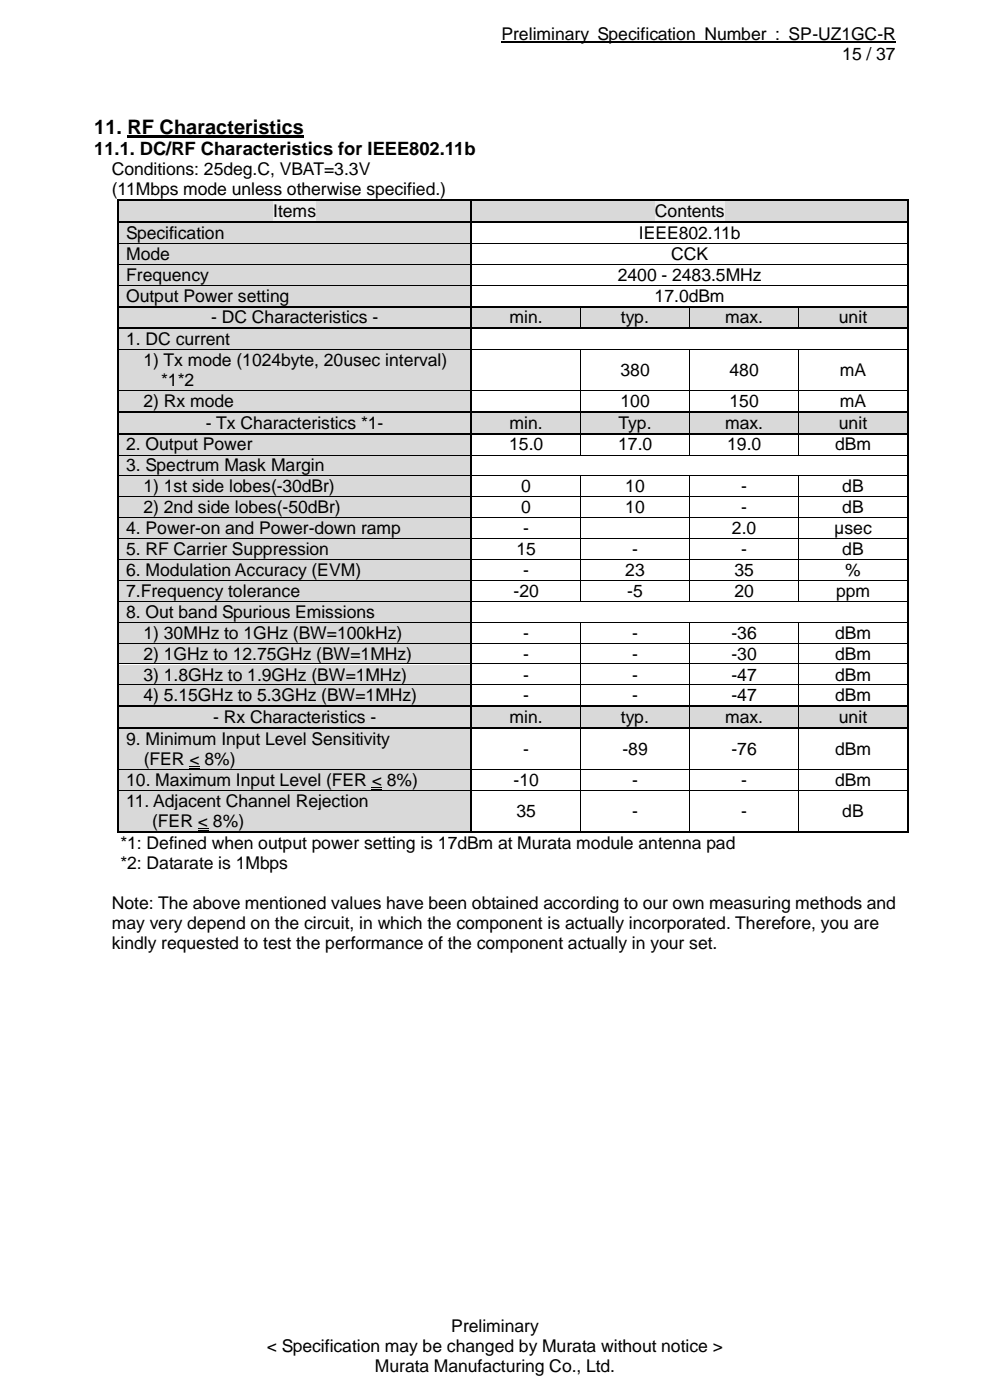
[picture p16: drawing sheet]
<svg xmlns="http://www.w3.org/2000/svg" width="210mm" height="297mm" viewBox="0 0 210 297" stroke-linecap="round" stroke-linejoin="round" font-family="sans-serif">
<defs><g id="words">
<text font-size="4.2" x="20" y="28.4">11. RF Characteristics</text>
<text font-size="3.9" x="20" y="32.9">11.1. DC/RF Characteristics for IEEE802.11b</text>
<g font-size="3.7">
<text x="106.4" y="8.4">Preliminary Specification Number : SP-UZ1GC-R</text>
<text x="178.7" y="12.7">15 / 37</text>
<text x="23.7" y="37.2">Conditions: 25deg.C, VBAT=3.3V</text>
<text x="23.7" y="41.5">(11Mbps mode unless otherwise specified.)</text>
<text x="58" y="46.1">Items</text>
<text x="138.9" y="46.1">Contents</text>
<text x="26.8" y="50.7">Specification</text>
<text x="135.5" y="50.7">IEEE802.11b</text>
<text x="26.8" y="55.1">Mode</text>
<text x="26.8" y="59.5">Frequency</text>
<text x="131" y="59.5">2400 - 2483.5MHz</text>
<text x="142.4" y="55.1">CCK</text>
<text x="26.8" y="64">Output Power setting</text>
<text x="138.9" y="64">17.0dBm</text>
<text x="44.8" y="68.6">- DC Characteristics -</text>
<text x="108.1" y="68.6">min.</text>
<text x="131.7" y="68.6">typ.</text>
<text x="153.8" y="68.6">max.</text>
<text x="178" y="68.6">unit</text>
<text x="26.8" y="73.2">1. DC current</text>
<text x="30.4" y="77.6">1) Tx mode (1024byte, 20usec interval)</text>
<text x="34.2" y="81.9">*1*2</text>
<text x="131.6" y="79.8">380</text>
<text x="154.8" y="79.8">480</text>
<text x="178.2" y="79.8">mA</text>
<text x="30.4" y="86.3">2) Rx mode</text>
<text x="131.6" y="86.3">100</text>
<text x="154.8" y="86.3">150</text>
<text x="178.2" y="86.3">mA</text>
<text x="26.8" y="95.6">2. Output Power</text>
<text x="43.7" y="90.9">- Tx Characteristics *1-</text>
<text x="108" y="95.6">15.0</text>
<text x="108.1" y="90.9">min.</text>
<text x="131.1" y="95.6">17.0</text>
<text x="131.2" y="90.9">Typ.</text>
<text x="153.8" y="90.9">max.</text>
<text x="154.3" y="95.6">19.0</text>
<text x="177.2" y="95.6">dBm</text>
<text x="178" y="90.9">unit</text>
<text x="26.8" y="100">3. Spectrum Mask Margin</text>
<text x="30.4" y="104.4">1) 1st side lobes(-30dBr)</text>
<text x="110.6" y="104.4">0</text>
<text x="132.7" y="104.4">10</text>
<text x="157.2" y="104.4">-</text>
<text x="178.7" y="104.4">dB</text>
<text x="26.8" y="113.3">4. Power-on and Power-down ramp</text>
<text x="30.4" y="108.9">2) 2nd side lobes(-50dBr)</text>
<text x="110.6" y="108.9">0</text>
<text x="111" y="113.3">-</text>
<text x="132.7" y="108.9">10</text>
<text x="155.3" y="113.3">2.0</text>
<text x="157.2" y="108.9">-</text>
<text x="177" y="113.3">μsec</text>
<text x="178.7" y="108.9">dB</text>
<text x="26.8" y="117.7">5. RF Carrier Suppression</text>
<text x="109.5" y="117.7">15</text>
<text x="134.1" y="117.7">-</text>
<text x="157.2" y="117.7">-</text>
<text x="178.7" y="117.7">dB</text>
<text x="26.8" y="122.2">6. Modulation Accuracy (EVM)</text>
<text x="111" y="122.2">-</text>
<text x="132.7" y="122.2">23</text>
<text x="155.8" y="122.2">35</text>
<text x="179.3" y="122.2">%</text>
<text x="26.8" y="126.6">7.Frequency tolerance</text>
<text x="26.8" y="131">8. Out band Spurious Emissions</text>
<text x="108.9" y="126.6">-20</text>
<text x="133.1" y="126.6">-5</text>
<text x="155.8" y="126.6">20</text>
<text x="177.4" y="126.6">ppm</text>
<text x="30.4" y="135.5">1) 30MHz to 1GHz (BW=100kHz)</text>
<text x="111" y="135.5">-</text>
<text x="134.1" y="135.5">-</text>
<text x="155.2" y="135.5">-36</text>
<text x="177.2" y="135.5">dBm</text>
<text x="30.4" y="139.9">2) 1GHz to 12.75GHz (BW=1MHz)</text>
<text x="111" y="139.9">-</text>
<text x="134.1" y="139.9">-</text>
<text x="155.2" y="139.9">-30</text>
<text x="177.2" y="139.9">dBm</text>
<text x="30.4" y="144.4">3) 1.8GHz to 1.9GHz (BW=1MHz)</text>
<text x="30.4" y="148.8">4) 5.15GHz to 5.3GHz (BW=1MHz)</text>
<text x="111" y="144.4">-</text>
<text x="111" y="148.8">-</text>
<text x="134.1" y="144.4">-</text>
<text x="134.1" y="148.8">-</text>
<text x="155.2" y="144.4">-47</text>
<text x="155.2" y="148.8">-47</text>
<text x="177.2" y="144.4">dBm</text>
<text x="177.2" y="148.8">dBm</text>
<text x="45.2" y="153.4">- Rx Characteristics -</text>
<text x="108.1" y="153.4">min.</text>
<text x="131.7" y="153.4">typ.</text>
<text x="153.8" y="153.4">max.</text>
<text x="178" y="153.4">unit</text>
<text x="26.8" y="158">9. Minimum Input Level Sensitivity</text>
<text x="111" y="160.2">-</text>
<text x="132.1" y="160.2">-89</text>
<text x="155.2" y="160.2">-76</text>
<text x="177.2" y="160.2">dBm</text>
<text x="26.8" y="166.7">10. Maximum Input Level (FER &lt; 8%)</text>
<text x="30.5" y="162.3">(FER &lt; 8%)</text>
<text x="108.9" y="166.7">-10</text>
<text x="134.1" y="166.7">-</text>
<text x="157.2" y="166.7">-</text>
<text x="177.2" y="166.7">dBm</text>
<text x="26.8" y="171.1">11. Adjacent Channel Rejection</text>
<text x="109.5" y="173.3">35</text>
<text x="134.1" y="173.3">-</text>
<text x="157.2" y="173.3">-</text>
<text x="178.7" y="173.3">dB</text>
<text x="32.3" y="175.4">(FER &lt; 8%)</text>
<text x="25.5" y="180">*1: Defined when output power setting is 17dBm at Murata module antenna pad</text>
<text x="25.5" y="184.3">*2: Datarate is 1Mbps</text>
<text x="23.7" y="192.8">Note: The above mentioned values have been obtained according to our own measuring methods and</text>
<text x="23.7" y="197">may very depend on the circuit, in which the component is actually incorporated. Therefore, you are</text>
<text x="23.7" y="201.3">kindly requested to test the performance of the component actually in your set.</text>
<text x="56.6" y="286.9">&lt; Specification may be changed by Murata without notice &gt;</text>
<text x="95.7" y="282.7">Preliminary</text>
<text x="79.5" y="291.2">Murata Manufacturing Co., Ltd.</text>
</g>
</g></defs>
<path d="M106.4 8.9h83.6" fill="none" stroke="#000" stroke-width=".25"/>
<path d="M27.1 29h37.4" fill="none" stroke="#000" stroke-width=".43"/>
<g fill="#d9d9d9">
<path d="M25.2 42.7h74.6v4.2h-74.6z" fill-rule="evenodd"/>
<path d="M26.8 42.7h71.5v4.2h-71.5z" fill-rule="evenodd"/>
</g>
<path d="M58 42.7h9v4.2h-9z" fill-rule="evenodd" fill="#eeece1"/>
<g fill="#d9d9d9">
<path d="M100.2 42.7h92.2v4.2h-92.2z" fill-rule="evenodd"/>
<path d="M101.8 42.7h89v4.2h-89z" fill-rule="evenodd"/>
</g>
<path d="M138.9 42.7h14.8v4.2h-14.8z" fill-rule="evenodd" fill="#eeece1"/>
<g fill="#000">
<path d="M24.8 42.3h.4v.3h-.4z" fill-rule="evenodd"/>
<path d="M24.8 42.3h.4v.3h-.4z" fill-rule="evenodd"/>
<path d="M99.8 42.3h.4v.3h-.4z" fill-rule="evenodd"/>
<path d="M192.4 42.3h.3v.3h-.3z" fill-rule="evenodd"/>
<path d="M192.4 42.3h.3v.3h-.3z" fill-rule="evenodd"/>
</g>
<path d="M25 42.6v4.3M25.2 42.5h74.6M100 42.6v4.3M100.2 42.5h92.2M192.5 42.6v4.3" fill="none" stroke="#000" stroke-width=".34"/>
<g fill="#d9d9d9">
<path d="M25.2 47.3h74.6v4.2h-74.6z" fill-rule="evenodd"/>
<path d="M26.8 47.3h71.5v4.2h-71.5z" fill-rule="evenodd"/>
</g>
<g fill="#000">
<path d="M24.8 46.9h.4v.4h-.4z" fill-rule="evenodd"/>
<path d="M99.8 46.9h.4v.4h-.4z" fill-rule="evenodd"/>
<path d="M192.4 46.9h.3v.4h-.3z" fill-rule="evenodd"/>
</g>
<path d="M25 47.3v4.2M25.2 47.1h74.6M100 47.3v4.2M100.2 47.1h92.2M192.5 47.3v4.2" fill="none" stroke="#000" stroke-width=".34"/>
<g fill="#d9d9d9">
<path d="M25.2 51.7h74.6v4.3h-74.6z" fill-rule="evenodd"/>
<path d="M26.8 51.7h71.5v4.3h-71.5z" fill-rule="evenodd"/>
</g>
<g fill="#000">
<path d="M24.8 51.5h.4v.2h-.4z" fill-rule="evenodd"/>
<path d="M99.8 51.5h.4v.2h-.4z" fill-rule="evenodd"/>
<path d="M192.4 51.5h.3v.2h-.3z" fill-rule="evenodd"/>
</g>
<path d="M25.2 51.6h74.6M100.2 51.6h92.2" fill="none" stroke="#000" stroke-width=".21"/>
<path d="M25 51.7v4.3M100 51.7v4.3M192.5 51.7v4.3" fill="none" stroke="#000" stroke-width=".34"/>
<g fill="#d9d9d9">
<path d="M25.2 56.1h74.6v4.3h-74.6z" fill-rule="evenodd"/>
<path d="M26.8 56.1h71.5v4.3h-71.5z" fill-rule="evenodd"/>
</g>
<g fill="#000">
<path d="M24.8 56h.4v.1h-.4z" fill-rule="evenodd"/>
<path d="M99.8 56h.4v.1h-.4z" fill-rule="evenodd"/>
<path d="M192.4 56h.3v.1h-.3z" fill-rule="evenodd"/>
</g>
<path d="M25.2 56.1h74.6M100.2 56.1h92.2" fill="none" stroke="#000" stroke-width=".21"/>
<path d="M25 56.1v4.3M100 56.1v4.3M192.5 56.1v4.3" fill="none" stroke="#000" stroke-width=".34"/>
<g fill="#d9d9d9">
<path d="M25.2 60.6h74.6v4.3h-74.6z" fill-rule="evenodd"/>
<path d="M26.8 60.6h71.5v4.3h-71.5z" fill-rule="evenodd"/>
</g>
<g fill="#000">
<path d="M24.8 60.4h.4v.2h-.4z" fill-rule="evenodd"/>
<path d="M99.8 60.4h.4v.2h-.4z" fill-rule="evenodd"/>
<path d="M192.4 60.4h.3v.2h-.3z" fill-rule="evenodd"/>
</g>
<path d="M25.2 60.5h74.6M100.2 60.5h92.2" fill="none" stroke="#000" stroke-width=".21"/>
<path d="M25 60.6v4.3M100 60.6v4.3M192.5 60.6v4.3" fill="none" stroke="#000" stroke-width=".34"/>
<g fill="#d9d9d9">
<path d="M25.2 65.2h74.6v4.3h-74.6z" fill-rule="evenodd"/>
<path d="M26.8 65.2h71.5v4.3h-71.5z" fill-rule="evenodd"/>
<path d="M100.2 65.2h22.9v4.3h-22.9z" fill-rule="evenodd"/>
<path d="M101.8 65.2h19.6v4.3h-19.6z" fill-rule="evenodd"/>
<path d="M123.3 65.2h22.9v4.3h-22.9z" fill-rule="evenodd"/>
<path d="M124.9 65.2h19.7v4.3h-19.7z" fill-rule="evenodd"/>
<path d="M146.4 65.2h22.9v4.3h-22.9z" fill-rule="evenodd"/>
<path d="M148 65.2h19.7v4.3h-19.7z" fill-rule="evenodd"/>
<path d="M169.5 65.2h22.9v4.3h-22.9z" fill-rule="evenodd"/>
<path d="M171.1 65.2h19.7v4.3h-19.7z" fill-rule="evenodd"/>
</g>
<g fill="#000">
<path d="M24.8 64.9h.4v.3h-.4z" fill-rule="evenodd"/>
<path d="M99.8 64.9h.4v.3h-.4z" fill-rule="evenodd"/>
<path d="M123 64.9h.4v.3h-.4z" fill-rule="evenodd"/>
<path d="M146.2 64.9h.3v.3h-.3z" fill-rule="evenodd"/>
<path d="M169.3 64.9h.4v.3h-.4z" fill-rule="evenodd"/>
<path d="M192.4 64.9h.3v.3h-.3z" fill-rule="evenodd"/>
</g>
<path d="M25 65.2v4.3M25.2 65h74.6M100 65.2v4.3M100.2 65h22.8M123.4 65h22.8M146.5 65h22.8M169.7 65h22.7M192.5 65.2v4.3" fill="none" stroke="#000" stroke-width=".34"/>
<path d="M123.1 65.2v4.3M146.3 65.2v4.3M169.4 65.2v4.3" fill="none" stroke="#000" stroke-width=".21"/>
<g fill="#d9d9d9">
<path d="M25.2 69.8h74.6v4.2h-74.6z" fill-rule="evenodd"/>
<path d="M26.8 69.8h71.5v4.2h-71.5z" fill-rule="evenodd"/>
</g>
<g fill="#000">
<path d="M24.8 69.5h.4v.3h-.4z" fill-rule="evenodd"/>
<path d="M99.8 69.5h.4v.3h-.4z" fill-rule="evenodd"/>
<path d="M123 69.5h.4v.3h-.4z" fill-rule="evenodd"/>
<path d="M146.2 69.5h.3v.3h-.3z" fill-rule="evenodd"/>
<path d="M169.3 69.5h.4v.3h-.4z" fill-rule="evenodd"/>
<path d="M192.4 69.5h.3v.3h-.3z" fill-rule="evenodd"/>
</g>
<path d="M25 69.8v4.2M25.2 69.6h74.6M100 69.8v4.2M100.2 69.6h22.8M123.4 69.6h22.8M146.5 69.6h22.8M169.7 69.6h22.7M192.5 69.8v4.2" fill="none" stroke="#000" stroke-width=".34"/>
<g fill="#d9d9d9">
<path d="M25.2 74.3h74.6v8.5h-74.6z" fill-rule="evenodd"/>
<path d="M26.8 74.3h71.5v4.2h-71.5z" fill-rule="evenodd"/>
<path d="M26.8 78.5h71.5v4.3h-71.5z" fill-rule="evenodd"/>
</g>
<g fill="#000">
<path d="M24.8 74h.4v.2h-.4z" fill-rule="evenodd"/>
<path d="M99.8 74h.4v.2h-.4z" fill-rule="evenodd"/>
<path d="M123 74h.2v.2h-.2z" fill-rule="evenodd"/>
<path d="M146.2 74h.2v.2h-.2z" fill-rule="evenodd"/>
<path d="M169.3 74h.2v.2h-.2z" fill-rule="evenodd"/>
<path d="M192.4 74h.3v.2h-.3z" fill-rule="evenodd"/>
</g>
<path d="M25.2 74.1h74.6M100.2 74.1h22.8M123.1 74.2v8.6M123.2 74.1h23M146.3 74.2v8.6M146.4 74.1h22.9M169.4 74.2v8.6M169.5 74.1h22.9" fill="none" stroke="#000" stroke-width=".21"/>
<path d="M25 74.2v8.6M100 74.2v8.6M192.5 74.2v8.6" fill="none" stroke="#000" stroke-width=".34"/>
<g fill="#d9d9d9">
<path d="M25.2 82.9h74.6v4.3h-74.6z" fill-rule="evenodd"/>
<path d="M26.8 82.9h71.5v4.3h-71.5z" fill-rule="evenodd"/>
</g>
<g fill="#000">
<path d="M24.8 82.8h.4v.1h-.4z" fill-rule="evenodd"/>
<path d="M99.8 82.8h.4v.1h-.4z" fill-rule="evenodd"/>
<path d="M123 82.8h.2v.1h-.2z" fill-rule="evenodd"/>
<path d="M146.2 82.8h.2v.1h-.2z" fill-rule="evenodd"/>
<path d="M169.3 82.8h.2v.1h-.2z" fill-rule="evenodd"/>
<path d="M192.4 82.8h.3v.1h-.3z" fill-rule="evenodd"/>
</g>
<path d="M25.2 82.9h74.6M100.2 82.9h22.8M123.1 82.9v4.3M123.2 82.9h23M146.3 82.9v4.3M146.4 82.9h22.9M169.4 82.9v4.3M169.5 82.9h22.9" fill="none" stroke="#000" stroke-width=".21"/>
<path d="M25 82.9v4.3M100 82.9v4.3M192.5 82.9v4.3" fill="none" stroke="#000" stroke-width=".34"/>
<g fill="#d9d9d9">
<path d="M25.2 87.6h74.6v4.2h-74.6z" fill-rule="evenodd"/>
<path d="M26.8 87.6h71.5v4.2h-71.5z" fill-rule="evenodd"/>
<path d="M100.2 87.6h22.9v4.2h-22.9z" fill-rule="evenodd"/>
<path d="M101.8 87.6h19.6v4.2h-19.6z" fill-rule="evenodd"/>
<path d="M123.3 87.6h22.9v4.2h-22.9z" fill-rule="evenodd"/>
<path d="M124.9 87.6h19.7v4.2h-19.7z" fill-rule="evenodd"/>
<path d="M146.4 87.6h22.9v4.2h-22.9z" fill-rule="evenodd"/>
<path d="M148 87.6h19.7v4.2h-19.7z" fill-rule="evenodd"/>
<path d="M169.5 87.6h22.9v4.2h-22.9z" fill-rule="evenodd"/>
<path d="M171.1 87.6h19.7v4.2h-19.7z" fill-rule="evenodd"/>
</g>
<g fill="#000">
<path d="M24.8 87.2h.4v.4h-.4z" fill-rule="evenodd"/>
<path d="M99.8 87.2h.4v.4h-.4z" fill-rule="evenodd"/>
<path d="M123 87.2h.4v.4h-.4z" fill-rule="evenodd"/>
<path d="M146.2 87.2h.3v.4h-.3z" fill-rule="evenodd"/>
<path d="M169.3 87.2h.4v.4h-.4z" fill-rule="evenodd"/>
<path d="M192.4 87.2h.3v.4h-.3z" fill-rule="evenodd"/>
</g>
<path d="M25 87.6v4.2M25.2 87.4h74.6M100 87.6v4.2M100.2 87.4h22.8M123.4 87.4h22.8M146.5 87.4h22.8M169.7 87.4h22.7M192.5 87.6v4.2" fill="none" stroke="#000" stroke-width=".34"/>
<path d="M123.1 87.6v4.2M146.3 87.6v4.2M169.4 87.6v4.2" fill="none" stroke="#000" stroke-width=".21"/>
<g fill="#d9d9d9">
<path d="M25.2 92.2h74.6v4.3h-74.6z" fill-rule="evenodd"/>
<path d="M26.8 92.2h71.5v4.3h-71.5z" fill-rule="evenodd"/>
</g>
<g fill="#000">
<path d="M24.8 91.8h.4v.4h-.4z" fill-rule="evenodd"/>
<path d="M99.8 91.8h.4v.4h-.4z" fill-rule="evenodd"/>
<path d="M123 91.8h.4v.4h-.4z" fill-rule="evenodd"/>
<path d="M146.2 91.8h.3v.4h-.3z" fill-rule="evenodd"/>
<path d="M169.3 91.8h.4v.4h-.4z" fill-rule="evenodd"/>
<path d="M192.4 91.8h.3v.4h-.3z" fill-rule="evenodd"/>
</g>
<path d="M25 92.2v4.3M25.2 92h74.6M100 92.2v4.3M100.2 92h22.8M123.4 92h22.8M146.5 92h22.8M169.7 92h22.7M192.5 92.2v4.3" fill="none" stroke="#000" stroke-width=".34"/>
<path d="M123.1 92.2v4.3M146.3 92.2v4.3M169.4 92.2v4.3" fill="none" stroke="#000" stroke-width=".21"/>
<g fill="#d9d9d9">
<path d="M25.2 96.6h74.6v4.3h-74.6z" fill-rule="evenodd"/>
<path d="M26.8 96.6h71.5v4.3h-71.5z" fill-rule="evenodd"/>
</g>
<g fill="#000">
<path d="M24.8 96.5h.4v.1h-.4z" fill-rule="evenodd"/>
<path d="M99.8 96.5h.4v.1h-.4z" fill-rule="evenodd"/>
<path d="M123 96.5h.2v.1h-.2z" fill-rule="evenodd"/>
<path d="M146.2 96.5h.2v.1h-.2z" fill-rule="evenodd"/>
<path d="M169.3 96.5h.2v.1h-.2z" fill-rule="evenodd"/>
<path d="M192.4 96.5h.3v.1h-.3z" fill-rule="evenodd"/>
</g>
<path d="M25.2 96.5h74.6M100.2 96.5h22.8M123.2 96.5h23M146.4 96.5h22.9M169.5 96.5h22.9" fill="none" stroke="#000" stroke-width=".21"/>
<path d="M25 96.6v4.3M100 96.6v4.3M192.5 96.6v4.3" fill="none" stroke="#000" stroke-width=".34"/>
<g fill="#d9d9d9">
<path d="M25.2 101h74.6v4.3h-74.6z" fill-rule="evenodd"/>
<path d="M26.8 101h71.5v4.3h-71.5z" fill-rule="evenodd"/>
</g>
<g fill="#000">
<path d="M24.8 100.9h.4v.1h-.4z" fill-rule="evenodd"/>
<path d="M99.8 100.9h.4v.1h-.4z" fill-rule="evenodd"/>
<path d="M123 100.9h.2v.1h-.2z" fill-rule="evenodd"/>
<path d="M146.2 100.9h.2v.1h-.2z" fill-rule="evenodd"/>
<path d="M169.3 100.9h.2v.1h-.2z" fill-rule="evenodd"/>
<path d="M192.4 100.9h.3v.1h-.3z" fill-rule="evenodd"/>
</g>
<path d="M25.2 100.9h74.6M100.2 100.9h22.8M123.1 101v4.3M123.2 100.9h23M146.3 101v4.3M146.4 100.9h22.9M169.4 101v4.3M169.5 100.9h22.9" fill="none" stroke="#000" stroke-width=".21"/>
<path d="M25 101v4.3M100 101v4.3M192.5 101v4.3" fill="none" stroke="#000" stroke-width=".34"/>
<g fill="#d9d9d9">
<path d="M25.2 105.5h74.6v4.2h-74.6z" fill-rule="evenodd"/>
<path d="M26.8 105.5h71.5v4.2h-71.5z" fill-rule="evenodd"/>
</g>
<g fill="#000">
<path d="M24.8 105.3h.4v.2h-.4z" fill-rule="evenodd"/>
<path d="M99.8 105.3h.4v.2h-.4z" fill-rule="evenodd"/>
<path d="M123 105.3h.2v.2h-.2z" fill-rule="evenodd"/>
<path d="M146.2 105.3h.2v.2h-.2z" fill-rule="evenodd"/>
<path d="M169.3 105.3h.2v.2h-.2z" fill-rule="evenodd"/>
<path d="M192.4 105.3h.3v.2h-.3z" fill-rule="evenodd"/>
</g>
<path d="M25.2 105.4h74.6M100.2 105.4h22.8M123.1 105.5v4.2M123.2 105.4h23M146.3 105.5v4.2M146.4 105.4h22.9M169.4 105.5v4.2M169.5 105.4h22.9" fill="none" stroke="#000" stroke-width=".21"/>
<path d="M25 105.5v4.2M100 105.5v4.2M192.5 105.5v4.2" fill="none" stroke="#000" stroke-width=".34"/>
<g fill="#d9d9d9">
<path d="M25.2 109.9h74.6v4.3h-74.6z" fill-rule="evenodd"/>
<path d="M26.8 109.9h71.5v4.3h-71.5z" fill-rule="evenodd"/>
</g>
<g fill="#000">
<path d="M24.8 109.7h.4v.2h-.4z" fill-rule="evenodd"/>
<path d="M99.8 109.7h.4v.2h-.4z" fill-rule="evenodd"/>
<path d="M123 109.7h.2v.2h-.2z" fill-rule="evenodd"/>
<path d="M146.2 109.7h.2v.2h-.2z" fill-rule="evenodd"/>
<path d="M169.3 109.7h.2v.2h-.2z" fill-rule="evenodd"/>
<path d="M192.4 109.7h.3v.2h-.3z" fill-rule="evenodd"/>
</g>
<path d="M25.2 109.8h74.6M100.2 109.8h22.8M123.1 109.9v4.3M123.2 109.8h23M146.3 109.9v4.3M146.4 109.8h22.9M169.4 109.9v4.3M169.5 109.8h22.9" fill="none" stroke="#000" stroke-width=".21"/>
<path d="M25 109.9v4.3M100 109.9v4.3M192.5 109.9v4.3" fill="none" stroke="#000" stroke-width=".34"/>
<g fill="#d9d9d9">
<path d="M25.2 114.4h74.6v4.2h-74.6z" fill-rule="evenodd"/>
<path d="M26.8 114.4h71.5v4.2h-71.5z" fill-rule="evenodd"/>
</g>
<g fill="#000">
<path d="M24.8 114.2h.4v.2h-.4z" fill-rule="evenodd"/>
<path d="M99.8 114.2h.4v.2h-.4z" fill-rule="evenodd"/>
<path d="M123 114.2h.2v.2h-.2z" fill-rule="evenodd"/>
<path d="M146.2 114.2h.2v.2h-.2z" fill-rule="evenodd"/>
<path d="M169.3 114.2h.2v.2h-.2z" fill-rule="evenodd"/>
<path d="M192.4 114.2h.3v.2h-.3z" fill-rule="evenodd"/>
</g>
<path d="M25.2 114.3h74.6M100.2 114.3h22.8M123.1 114.4v4.2M123.2 114.3h23M146.3 114.4v4.2M146.4 114.3h22.9M169.4 114.4v4.2M169.5 114.3h22.9" fill="none" stroke="#000" stroke-width=".21"/>
<path d="M25 114.4v4.2M100 114.4v4.2M192.5 114.4v4.2" fill="none" stroke="#000" stroke-width=".34"/>
<g fill="#d9d9d9">
<path d="M25.2 118.8h74.6v4.2h-74.6z" fill-rule="evenodd"/>
<path d="M26.8 118.8h71.5v4.2h-71.5z" fill-rule="evenodd"/>
</g>
<g fill="#000">
<path d="M24.8 118.6h.4v.2h-.4z" fill-rule="evenodd"/>
<path d="M99.8 118.6h.4v.2h-.4z" fill-rule="evenodd"/>
<path d="M123 118.6h.2v.2h-.2z" fill-rule="evenodd"/>
<path d="M146.2 118.6h.2v.2h-.2z" fill-rule="evenodd"/>
<path d="M169.3 118.6h.2v.2h-.2z" fill-rule="evenodd"/>
<path d="M192.4 118.6h.3v.2h-.3z" fill-rule="evenodd"/>
</g>
<path d="M25.2 118.7h74.6M100.2 118.7h22.8M123.1 118.8v4.2M123.2 118.7h23M146.3 118.8v4.2M146.4 118.7h22.9M169.4 118.8v4.2M169.5 118.7h22.9" fill="none" stroke="#000" stroke-width=".21"/>
<path d="M25 118.8v4.2M100 118.8v4.2M192.5 118.8v4.2" fill="none" stroke="#000" stroke-width=".34"/>
<g fill="#d9d9d9">
<path d="M25.2 123.2h74.6v4.3h-74.6z" fill-rule="evenodd"/>
<path d="M26.8 123.2h71.5v4.3h-71.5z" fill-rule="evenodd"/>
</g>
<g fill="#000">
<path d="M24.8 123h.4v.2h-.4z" fill-rule="evenodd"/>
<path d="M99.8 123h.4v.2h-.4z" fill-rule="evenodd"/>
<path d="M123 123h.2v.2h-.2z" fill-rule="evenodd"/>
<path d="M146.2 123h.2v.2h-.2z" fill-rule="evenodd"/>
<path d="M169.3 123h.2v.2h-.2z" fill-rule="evenodd"/>
<path d="M192.4 123h.3v.2h-.3z" fill-rule="evenodd"/>
</g>
<path d="M25.2 123.1h74.6M100.2 123.1h22.8M123.1 123.2v4.3M123.2 123.1h23M146.3 123.2v4.3M146.4 123.1h22.9M169.4 123.2v4.3M169.5 123.1h22.9" fill="none" stroke="#000" stroke-width=".21"/>
<path d="M25 123.2v4.3M100 123.2v4.3M192.5 123.2v4.3" fill="none" stroke="#000" stroke-width=".34"/>
<g fill="#d9d9d9">
<path d="M25.2 127.7h74.6v4.2h-74.6z" fill-rule="evenodd"/>
<path d="M26.8 127.7h71.5v4.2h-71.5z" fill-rule="evenodd"/>
</g>
<g fill="#fff">
<path d="M100.2 127.7h92.2v4.2h-92.2z" fill-rule="evenodd"/>
<path d="M101.8 127.7h89v4.2h-89z" fill-rule="evenodd"/>
</g>
<g fill="#000">
<path d="M24.8 127.5h.4v.2h-.4z" fill-rule="evenodd"/>
<path d="M99.8 127.5h.4v.2h-.4z" fill-rule="evenodd"/>
<path d="M123 127.5h.2v.2h-.2z" fill-rule="evenodd"/>
<path d="M146.2 127.5h.2v.2h-.2z" fill-rule="evenodd"/>
<path d="M169.3 127.5h.2v.2h-.2z" fill-rule="evenodd"/>
<path d="M192.4 127.5h.3v.2h-.3z" fill-rule="evenodd"/>
</g>
<path d="M25.2 127.6h74.6M100.2 127.6h22.8M123.2 127.6h23M146.4 127.6h22.9M169.5 127.6h22.9" fill="none" stroke="#000" stroke-width=".21"/>
<path d="M25 127.7v4.2M100 127.7v4.2M192.5 127.7v4.2" fill="none" stroke="#000" stroke-width=".34"/>
<g fill="#d9d9d9">
<path d="M25.2 132.1h74.6v4.3h-74.6z" fill-rule="evenodd"/>
<path d="M26.8 132.1h71.5v4.3h-71.5z" fill-rule="evenodd"/>
</g>
<g fill="#fff">
<path d="M100.2 132.1h22.9v4.3h-22.9z" fill-rule="evenodd"/>
<path d="M101.8 132.1h19.6v4.3h-19.6z" fill-rule="evenodd"/>
<path d="M123.3 132.1h22.9v4.3h-22.9z" fill-rule="evenodd"/>
<path d="M124.9 132.1h19.7v4.3h-19.7z" fill-rule="evenodd"/>
<path d="M146.4 132.1h22.9v4.3h-22.9z" fill-rule="evenodd"/>
<path d="M148 132.1h19.7v4.3h-19.7z" fill-rule="evenodd"/>
<path d="M169.5 132.1h22.9v4.3h-22.9z" fill-rule="evenodd"/>
<path d="M171.1 132.1h19.7v4.3h-19.7z" fill-rule="evenodd"/>
</g>
<g fill="#000">
<path d="M24.8 131.9h.4v.2h-.4z" fill-rule="evenodd"/>
<path d="M99.8 131.9h.4v.2h-.4z" fill-rule="evenodd"/>
<path d="M123 131.9h.2v.2h-.2z" fill-rule="evenodd"/>
<path d="M146.2 131.9h.2v.2h-.2z" fill-rule="evenodd"/>
<path d="M169.3 131.9h.2v.2h-.2z" fill-rule="evenodd"/>
<path d="M192.4 131.9h.3v.2h-.3z" fill-rule="evenodd"/>
</g>
<path d="M25.2 132h74.6M100.2 132h22.8M123.1 132.1v4.3M123.2 132h23M146.3 132.1v4.3M146.4 132h22.9M169.4 132.1v4.3M169.5 132h22.9" fill="none" stroke="#000" stroke-width=".21"/>
<path d="M25 132.1v4.3M100 132.1v4.3M192.5 132.1v4.3" fill="none" stroke="#000" stroke-width=".34"/>
<g fill="#d9d9d9">
<path d="M25.2 136.5h74.6v4.3h-74.6z" fill-rule="evenodd"/>
<path d="M26.8 136.5h71.5v4.3h-71.5z" fill-rule="evenodd"/>
</g>
<g fill="#fff">
<path d="M100.2 136.5h22.9v4.3h-22.9z" fill-rule="evenodd"/>
<path d="M101.8 136.5h19.6v4.3h-19.6z" fill-rule="evenodd"/>
<path d="M123.3 136.5h22.9v4.3h-22.9z" fill-rule="evenodd"/>
<path d="M124.9 136.5h19.7v4.3h-19.7z" fill-rule="evenodd"/>
<path d="M146.4 136.5h22.9v4.3h-22.9z" fill-rule="evenodd"/>
<path d="M148 136.5h19.7v4.3h-19.7z" fill-rule="evenodd"/>
<path d="M169.5 136.5h22.9v4.3h-22.9z" fill-rule="evenodd"/>
<path d="M171.1 136.5h19.7v4.3h-19.7z" fill-rule="evenodd"/>
</g>
<g fill="#000">
<path d="M24.8 136.4h.4v.1h-.4z" fill-rule="evenodd"/>
<path d="M99.8 136.4h.4v.1h-.4z" fill-rule="evenodd"/>
<path d="M123 136.4h.2v.1h-.2z" fill-rule="evenodd"/>
<path d="M146.2 136.4h.2v.1h-.2z" fill-rule="evenodd"/>
<path d="M169.3 136.4h.2v.1h-.2z" fill-rule="evenodd"/>
<path d="M192.4 136.4h.3v.1h-.3z" fill-rule="evenodd"/>
</g>
<path d="M25.2 136.5h74.6M100.2 136.5h22.8M123.1 136.5v4.3M123.2 136.5h23M146.3 136.5v4.3M146.4 136.5h22.9M169.4 136.5v4.3M169.5 136.5h22.9" fill="none" stroke="#000" stroke-width=".21"/>
<path d="M25 136.5v4.3M100 136.5v4.3M192.5 136.5v4.3" fill="none" stroke="#000" stroke-width=".34"/>
<g fill="#d9d9d9">
<path d="M25.2 141h74.6v4.2h-74.6z" fill-rule="evenodd"/>
<path d="M26.8 141h71.5v4.2h-71.5z" fill-rule="evenodd"/>
</g>
<g fill="#fff">
<path d="M100.2 141h22.9v4.2h-22.9z" fill-rule="evenodd"/>
<path d="M101.8 141h19.6v4.2h-19.6z" fill-rule="evenodd"/>
<path d="M123.3 141h22.9v4.2h-22.9z" fill-rule="evenodd"/>
<path d="M124.9 141h19.7v4.2h-19.7z" fill-rule="evenodd"/>
<path d="M146.4 141h22.9v4.2h-22.9z" fill-rule="evenodd"/>
<path d="M148 141h19.7v4.2h-19.7z" fill-rule="evenodd"/>
<path d="M169.5 141h22.9v4.2h-22.9z" fill-rule="evenodd"/>
<path d="M171.1 141h19.7v4.2h-19.7z" fill-rule="evenodd"/>
</g>
<g fill="#000">
<path d="M24.8 140.8h.4v.1h-.4z" fill-rule="evenodd"/>
<path d="M99.8 140.8h.4v.1h-.4z" fill-rule="evenodd"/>
<path d="M123 140.8h.2v.1h-.2z" fill-rule="evenodd"/>
<path d="M146.2 140.8h.2v.1h-.2z" fill-rule="evenodd"/>
<path d="M169.3 140.8h.2v.1h-.2z" fill-rule="evenodd"/>
<path d="M192.4 140.8h.3v.1h-.3z" fill-rule="evenodd"/>
</g>
<path d="M25.2 140.9h74.6M100.2 140.9h22.8M123.1 140.9v4.3M123.2 140.9h23M146.3 140.9v4.3M146.4 140.9h22.9M169.4 140.9v4.3M169.5 140.9h22.9" fill="none" stroke="#000" stroke-width=".21"/>
<path d="M25 140.9v4.3M100 140.9v4.3M192.5 140.9v4.3" fill="none" stroke="#000" stroke-width=".34"/>
<g fill="#d9d9d9">
<path d="M25.2 145.4h74.6v4.3h-74.6z" fill-rule="evenodd"/>
<path d="M26.8 145.4h71.5v4.3h-71.5z" fill-rule="evenodd"/>
</g>
<g fill="#fff">
<path d="M100.2 145.4h22.9v4.3h-22.9z" fill-rule="evenodd"/>
<path d="M101.8 145.4h19.6v4.3h-19.6z" fill-rule="evenodd"/>
<path d="M123.3 145.4h22.9v4.3h-22.9z" fill-rule="evenodd"/>
<path d="M124.9 145.4h19.7v4.3h-19.7z" fill-rule="evenodd"/>
<path d="M146.4 145.4h22.9v4.3h-22.9z" fill-rule="evenodd"/>
<path d="M148 145.4h19.7v4.3h-19.7z" fill-rule="evenodd"/>
<path d="M169.5 145.4h22.9v4.3h-22.9z" fill-rule="evenodd"/>
<path d="M171.1 145.4h19.7v4.3h-19.7z" fill-rule="evenodd"/>
</g>
<g fill="#000">
<path d="M24.8 145.2h.4v.2h-.4z" fill-rule="evenodd"/>
<path d="M99.8 145.2h.4v.2h-.4z" fill-rule="evenodd"/>
<path d="M123 145.2h.2v.2h-.2z" fill-rule="evenodd"/>
<path d="M146.2 145.2h.2v.2h-.2z" fill-rule="evenodd"/>
<path d="M169.3 145.2h.2v.2h-.2z" fill-rule="evenodd"/>
<path d="M192.4 145.2h.3v.2h-.3z" fill-rule="evenodd"/>
</g>
<path d="M25.2 145.3h74.6M100.2 145.3h22.8M123.1 145.4v4.3M123.2 145.3h23M146.3 145.4v4.3M146.4 145.3h22.9M169.4 145.4v4.3M169.5 145.3h22.9" fill="none" stroke="#000" stroke-width=".21"/>
<path d="M25 145.4v4.3M100 145.4v4.3M192.5 145.4v4.3" fill="none" stroke="#000" stroke-width=".34"/>
<g fill="#d9d9d9">
<path d="M25.2 150h74.6v4.3h-74.6z" fill-rule="evenodd"/>
<path d="M26.8 150h71.5v4.3h-71.5z" fill-rule="evenodd"/>
<path d="M100.2 150h22.9v4.3h-22.9z" fill-rule="evenodd"/>
<path d="M101.8 150h19.6v4.3h-19.6z" fill-rule="evenodd"/>
<path d="M123.3 150h22.9v4.3h-22.9z" fill-rule="evenodd"/>
<path d="M124.9 150h19.7v4.3h-19.7z" fill-rule="evenodd"/>
<path d="M146.4 150h22.9v4.3h-22.9z" fill-rule="evenodd"/>
<path d="M148 150h19.7v4.3h-19.7z" fill-rule="evenodd"/>
<path d="M169.5 150h22.9v4.3h-22.9z" fill-rule="evenodd"/>
<path d="M171.1 150h19.7v4.3h-19.7z" fill-rule="evenodd"/>
</g>
<g fill="#000">
<path d="M24.8 149.7h.4v.3h-.4z" fill-rule="evenodd"/>
<path d="M99.8 149.7h.4v.3h-.4z" fill-rule="evenodd"/>
<path d="M123 149.7h.4v.3h-.4z" fill-rule="evenodd"/>
<path d="M146.2 149.7h.3v.3h-.3z" fill-rule="evenodd"/>
<path d="M169.3 149.7h.4v.3h-.4z" fill-rule="evenodd"/>
<path d="M192.4 149.7h.3v.3h-.3z" fill-rule="evenodd"/>
</g>
<path d="M25 150v4.3M25.2 149.8h74.6M100 150v4.3M100.2 149.8h22.8M123.4 149.8h22.8M146.5 149.8h22.8M169.7 149.8h22.7M192.5 150v4.3" fill="none" stroke="#000" stroke-width=".34"/>
<path d="M123.1 150v4.3M146.3 150v4.3M169.4 150v4.3" fill="none" stroke="#000" stroke-width=".21"/>
<g fill="#d9d9d9">
<path d="M25.2 154.6h74.6v8.5h-74.6z" fill-rule="evenodd"/>
<path d="M26.8 154.6h71.5v4.3h-71.5z" fill-rule="evenodd"/>
<path d="M26.8 158.9h71.5v4.2h-71.5z" fill-rule="evenodd"/>
</g>
<path d="M123.1 154.6v8.5M146.3 154.6v8.5M169.4 154.6v8.5M40.2 162.6h2.1M40.2 163h2.1" fill="none" stroke="#000" stroke-width=".21"/>
<g fill="#000">
<path d="M24.8 154.3h.4v.3h-.4z" fill-rule="evenodd"/>
<path d="M99.8 154.3h.4v.3h-.4z" fill-rule="evenodd"/>
<path d="M123 154.3h.4v.3h-.4z" fill-rule="evenodd"/>
<path d="M146.2 154.3h.3v.3h-.3z" fill-rule="evenodd"/>
<path d="M169.3 154.3h.4v.3h-.4z" fill-rule="evenodd"/>
<path d="M192.4 154.3h.3v.3h-.3z" fill-rule="evenodd"/>
</g>
<path d="M25 154.6v8.5M25.2 154.5h74.6M100 154.6v8.5M100.2 154.5h22.8M123.4 154.5h22.8M146.5 154.5h22.8M169.7 154.5h22.7M192.5 154.6v8.5" fill="none" stroke="#000" stroke-width=".34"/>
<g fill="#d9d9d9">
<path d="M25.2 163.3h74.6v4.3h-74.6z" fill-rule="evenodd"/>
<path d="M26.8 163.3h71.5v4.3h-71.5z" fill-rule="evenodd"/>
</g>
<path d="M25.2 163.2h74.6M78.9 167h2.1M78.9 167.5h2.1M100.2 163.2h22.8M123.1 163.3v4.3M123.2 163.2h23M146.3 163.3v4.3M146.4 163.2h22.9M169.4 163.3v4.3M169.5 163.2h22.9" fill="none" stroke="#000" stroke-width=".21"/>
<g fill="#000">
<path d="M24.8 163.1h.4v.2h-.4z" fill-rule="evenodd"/>
<path d="M99.8 163.1h.4v.2h-.4z" fill-rule="evenodd"/>
<path d="M123 163.1h.2v.2h-.2z" fill-rule="evenodd"/>
<path d="M146.2 163.1h.2v.2h-.2z" fill-rule="evenodd"/>
<path d="M169.3 163.1h.2v.2h-.2z" fill-rule="evenodd"/>
<path d="M192.4 163.1h.3v.2h-.3z" fill-rule="evenodd"/>
</g>
<path d="M25 163.3v4.3M100 163.3v4.3M192.5 163.3v4.3" fill="none" stroke="#000" stroke-width=".34"/>
<g fill="#d9d9d9">
<path d="M25.2 167.7h74.6v8.6h-74.6z" fill-rule="evenodd"/>
<path d="M26.8 167.7h71.5v4.3h-71.5z" fill-rule="evenodd"/>
<path d="M26.8 172h71.5v4.3h-71.5z" fill-rule="evenodd"/>
</g>
<path d="M25.2 167.7h74.6M42 175.7h2.2M42 176.2h2.2M100.2 167.7h22.8M123.1 167.7v8.6M123.2 167.7h23M146.3 167.7v8.6M146.4 167.7h22.9M169.4 167.7v8.6M169.5 167.7h22.9" fill="none" stroke="#000" stroke-width=".21"/>
<g fill="#000">
<path d="M24.8 167.6h.4v.1h-.4z" fill-rule="evenodd"/>
<path d="M24.8 176.3h.4v.3h-.4z" fill-rule="evenodd"/>
<path d="M24.8 176.3h.4v.3h-.4z" fill-rule="evenodd"/>
<path d="M99.8 167.6h.4v.1h-.4z" fill-rule="evenodd"/>
<path d="M99.8 176.3h.4v.3h-.4z" fill-rule="evenodd"/>
<path d="M123 167.6h.2v.1h-.2z" fill-rule="evenodd"/>
<path d="M123 176.3h.4v.3h-.4z" fill-rule="evenodd"/>
<path d="M146.2 167.6h.2v.1h-.2z" fill-rule="evenodd"/>
<path d="M146.2 176.3h.3v.3h-.3z" fill-rule="evenodd"/>
<path d="M169.3 167.6h.2v.1h-.2z" fill-rule="evenodd"/>
<path d="M169.3 176.3h.4v.3h-.4z" fill-rule="evenodd"/>
<path d="M192.4 167.6h.3v.1h-.3z" fill-rule="evenodd"/>
<path d="M192.4 176.3h.3v.3h-.3z" fill-rule="evenodd"/>
<path d="M192.4 176.3h.3v.3h-.3z" fill-rule="evenodd"/>
</g>
<path d="M25 167.7v8.6M25.2 176.5h74.6M100 167.7v8.6M100.2 176.5h22.8M123.4 176.5h22.8M146.5 176.5h22.8M169.7 176.5h22.7M192.5 167.7v8.6" fill="none" stroke="#000" stroke-width=".34"/>
<use href="#words"/>
</svg>
